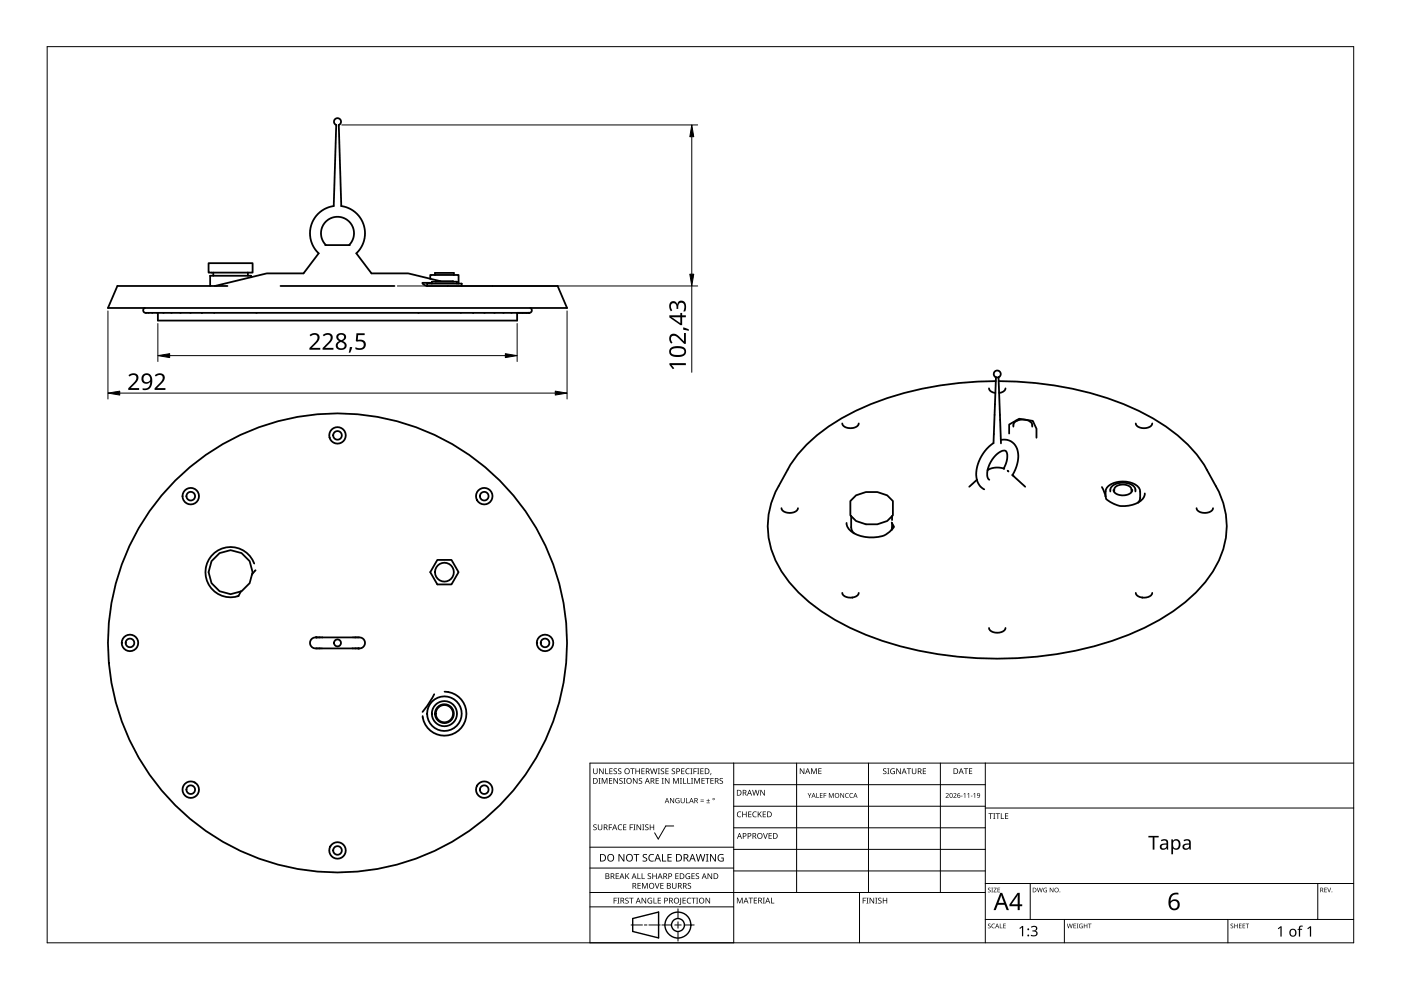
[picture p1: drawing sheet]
<svg xmlns="http://www.w3.org/2000/svg" width="297mm" height="210mm" viewBox="0 0 297 210" stroke-linecap="round" stroke-linejoin="round" font-family="sans-serif">
<g fill="none" stroke="#000" stroke-width=".38">
<path d="M44.2 55.8h9.4v2h-9.4zM45.2 57.8v.7M52.6 57.8v.7M53.2 58.8v-.3h-8.6v2.1M53.2 58.8l-7.6 1.8M53.2 58.8l3.4-.8h7.7l3.3-4.3a5.8 5.8 0 0 1-1.6-6 5.8 5.8 0 0 1 4.8-4l.5-17.2a.74 .74 0 0 1-.3-1.1 .74 .74 0 0 1 1.1 0 .74 .74 0 0 1-.3 1.1l.6 17.2a5.8 5.8 0 0 1 4.7 4 5.8 5.8 0 0 1-1.6 6l3.3 4.3h7.8l4.6 1.1M68.9 52h5.3M74 52a3.5 3.5 0 0 0 0-5 3.5 3.5 0 0 0-4.9 0 3.5 3.5 0 0 0 0 5M91.2 59.1l2.2 .5M91.6 60h-2M92.2 58.3v-.4h4v.4M92.2 58.3h4"/>
<path d="M92.2 58.3h-1v.8M92.4 59.7h3.7M96.2 58.3h1v1.8M30.7 65.3a.54 .54 0 0 0-.3 .7 .54 .54 0 0 0 .6 .3h2.5M42.8 66.3h.1M42.8 66.3h57.5M42.8 66.3h-9.3v1.7M59.5 60.6h24.1M89.6 60l.2 .3 .8 .3M90.6 60.6h27.6l2 4.7h-97.3l2-4.7h23.3M90.6 60.6v-.5h7.3v.5M91.6 60.1v-.4h5.3v.4"/>
<path d="M100.3 66.3h.1M100.3 66.3h9.3M109.6 66.3v1.7h-76.1M109.6 66.3h.2M109.8 66.3h1M110.8 66.3h.8M111.6 66.3h.5M112.1 66.3h.1M112.4 65.3a.53 .53 0 0 1 .4 .6 .53 .53 0 0 1-.6 .4M211.2 80h.5M211.2 80l-.6 14M211.7 80l.5 14"/>
<path d="M211.7 80a.74 .74 0 0 0 .5-.6 .74 .74 0 0 0-.4-.7 .77 .77 0 0 0-1 .2 .75 .75 0 0 0 .3 1.1h.1M182.1 89.8a2.02 2.02 0 0 1-3 .7l-.5-.7M209.4 99.7l-.1 1.3 .5 .7M209.7 82.3a1.39 1.39 0 0 0 1.3 1M210.6 93.9a8 8 0 0 0-3.5 7.8M211.7 80.8a69.9 69.9 0 0 1 29.7 6.3 33.1 33.1 0 0 1 13.9 11.4l.6 1.1a44.5 44.5 0 0 1 3.5 7.1 17.6 17.6 0 0 1-3.9 16.7 39.8 39.8 0 0 1-16.1 11.2 79.2 79.2 0 0 1-55.9 0 39.8 39.8 0 0 1-16.2-11.2 17.4 17.4 0 0 1-2.2-20.4 36.8 36.8 0 0 1 5.9-8.7 45.4 45.4 0 0 1 20.7-11 75.6 75.6 0 0 1 19.4-2.5M212.2 93.3a3.1 3.1 0 0 1 3.7 3.4 8.3 8.3 0 0 1-1.2 4M212.8 99.3a3.4 3.4 0 0 0 .4-3.7h-.6l-.6 .2a6.2 6.2 0 0 0-2.6 3.9M212.8 99.3l.1 .1M212.8 99.3a4.1 4.1 0 0 0-3.4 .4M213.2 82.3a1.4 1.4 0 0 1-1.4 1M213.6 99.8h.1"/>
<path d="M213.6 99.8l.2 .2M214 91.9v-1.9l2.1-1.2 2.9 .4 .8 1.7v1.9M218.9 90.5a1.62 1.62 0 0 0-2-1.5 1.64 1.64 0 0 0-2 1.5M244.3 89.8a2.02 2.02 0 0 1-3 .7l-.5-.7M53.9 119.5a5.3 5.3 0 0 0-6.8-3.2 5.3 5.3 0 0 0-3.3 6.7 5.3 5.3 0 0 0 6.8 3.4l.5-1M92.7 118.7h3l1.5 2.6-1.5 2.6h-3l-1.5-2.6zM165.7 107.7a2.03 2.03 0 0 0 3 .8l.5-.8M179.5 110.9a2.65 2.65 0 0 0 1.6 2.2M180.5 109.4v2.4v.5l.6 .8M180.5 109.4l1 1.1 2.1 .7h2.4l2.1-.7 1-1.1M180.5 109.4l-.2-.1v-3.1l1.2-1.2 2.1-.7h2.4l2.1 .7 1.2 1.2v3.1l-.2 .1M189 112.3a5 5 0 0 1-4.7 1.6 7.5 7.5 0 0 1-3.2-.8"/>
<path d="M189.1 110.8v.1M189.1 109.4v.9M189.1 110.9l.5 .8-.6 .6M189.1 110.9l-.1 1.4M207.1 101.7l-1.6 1.5M207.1 101.7a3 3 0 0 0 1.6 2M214.7 100.7h.1M214.7 100.7l2.7 2.5M233.6 103.3l.8 1.9M234.4 105.2l.1 .6a5.7 5.7 0 0 0 6.8 .8M234.4 105.2a2.4 2.4 0 0 1 2.3-3 4.9 4.9 0 0 1 4.8 1.2 3 3 0 0 1-.2 3.2M235.4 104.2a1.9 1.9 0 0 1 2.2-1.8 2.99 2.99 0 0 1 3.1 1.2v.6"/>
<path d="M236.2 104.2a1.32 1.32 0 0 1 1.5-1.4 1.86 1.86 0 0 1 2.2 1v.4M240.1 103.9a2.22 2.22 0 0 1-3.1 .9l-.8-.5-.1-.4M242.7 104.6a2.33 2.33 0 0 1-1.4 2M253.7 107.7a2.02 2.02 0 0 0 3 .8l.5-.8M53.4 121.8l-.5 1.8-1.8 1.8M53.4 121.8l.2-.5-.7-2.3-1.7-1.7-2.3-.7-2.3 .7-1.8 1.7-.6 2.3 .6 2.3 1.8 1.8 2.3 .6 2.2-.6M54.2 120.9l-.8 .9M66.9 135.1a1.17 1.17 0 0 0-1.2 1.2 1.17 1.17 0 0 0 1.2 1.2M67.1 135.1h.1M67.2 135.1h-.1M67.7 137.5h-.7M67.7 137.5h.1"/>
<path d="M67.7 135.1h-.5M67.7 135.1h.1M75.4 135.1h-7.7M75.4 135.1h.1M75.4 137.5h-7.7M75.4 137.5h.1M75.9 137.5h-.5M76.1 137.5h-.2M76.1 137.5h.1M76.1 135.1h-.7M76.2 135.1a1.17 1.17 0 0 1 1.2 1.2 1.17 1.17 0 0 1-1.2 1.2M178.6 125.7a1.66 1.66 0 0 0 2.1 1"/>
<path d="M180.7 126.7h.1M182.1 125.7a1.4 1.4 0 0 1-1.4 1M209.7 133.1a2.02 2.02 0 0 0 3 .8l.5-.8M240.8 125.7a1.4 1.4 0 0 0 1.4 1M242.2 126.7h.1M244.3 125.7a1.66 1.66 0 0 1-2.1 1M92.1 147.2l-1.5 2.4-1 1.3M94.3 146.6a4.7 4.7 0 0 1 4.6 4.6 4.7 4.7 0 0 1-4.3 4.8 4.7 4.7 0 0 1-5-4.2"/>
<circle cx="71.6" cy="92.3" r=".92"/>
<circle cx="71.6" cy="92.3" r="1.75"/>
<circle cx="40.4" cy="105.2" r="1.75"/>
<circle cx="40.4" cy="105.2" r=".92"/>
<circle cx="102.7" cy="105.2" r="1.75"/>
<circle cx="102.7" cy="105.2" r=".92"/>
<circle cx="27.6" cy="136.3" r="1.75"/>
<circle cx="27.6" cy="136.3" r=".92"/>
<circle cx="71.6" cy="136.3" r=".74"/>
<circle cx="71.6" cy="136.3" r="48.7"/>
<circle cx="94.2" cy="121.3" r="2"/>
<circle cx="115.6" cy="136.3" r="1.75"/>
<circle cx="115.6" cy="136.3" r=".92"/>
<circle cx="94.2" cy="151.3" r="1.83"/>
<circle cx="94.2" cy="151.3" r="3.7"/>
<circle cx="94.2" cy="151.3" r="2"/>
<circle cx="94.2" cy="151.3" r="2.67"/>
<circle cx="40.4" cy="167.4" r="1.75"/>
<circle cx="40.4" cy="167.4" r=".92"/>
<circle cx="102.7" cy="167.4" r=".92"/>
<circle cx="102.7" cy="167.4" r="1.75"/>
<circle cx="71.6" cy="180.3" r=".92"/>
<circle cx="71.6" cy="180.3" r="1.75"/>
</g>
<path d="M10 9.9h277v190h-277z" fill="none" stroke="#000" stroke-width=".21"/>
<g fill="none" stroke="#000" stroke-width=".21">
<path d="M125.1 179.6h30.5M142.8 175.1h-1.6l-1.6 2.8-.8-1.3M155.6 166.4h53.3M155.6 161.8v38.1h-30.5v-38.1h161.9M168.9 161.8v27.4M184.1 161.8v27.4M199.4 161.8v27.4M208.9 170.9h-53.3M208.9 175.5h-53.3M208.9 161.8v38.1M287 171.3h-78.1M125.1 192.3h30.5"/>
<path d="M125.1 189.2h83.8M133.8 196.1h2.4M136.6 196.1h.6M140 196.1h-2.4M140.3 196.1h2.1M143.1 196.1h1.3M143.7 195.4v1.4M143.7 197.5v2M143.7 192.7v2M147.2 196.1h-2.1M155.6 180.1h53.3M155.6 184h-30.5"/>
<path d="M182.2 189.2v10.7M208.9 184.7h-53.3M218.4 187.3v7.6M225.7 194.9v5M260.3 194.9v5M279.4 187.3v7.6M287 194.9h-78.1M287 187.3h-78.1"/>
</g>
<g fill="#000">
<path d="M125.8 174.9l.5-.1h.2l-.1 .2a.25 .25 0 0 0-.3-.1 .25 .25 0 0 0 0 .4 .42 .42 0 0 1 .4 .5 .42 .42 0 0 1-.7 .2v-.1a.27 .27 0 0 0 .5 0 .27 .27 0 0 0-.1-.4l-.4-.2zM125.8 162.9h.1v.8a.32 .32 0 0 0 .3 .3 .32 .32 0 0 0 .3-.3v-.8h.2v.8a.47 .47 0 0 1-.5 .4 .47 .47 0 0 1-.4-.4zM126.9 165h.4l-.1 .1v1l.1 .1h-.4l.1-.1v-1zM126.8 174.8h.1v.8a.32 .32 0 0 0 .3 .3 .32 .32 0 0 0 .3-.3v-.8h.2v.8a.47 .47 0 0 1-.5 .4 .47 .47 0 0 1-.4-.4zM127 162.9h.2l.6 1v-1h.2v1.2h-.2l-.7-1 .1 1h-.2zM127.6 165h.2l.4 1 .4-1h.2v1.2h-.2v-1.1l-.4 1.1h-.1l-.4-1.1v1.1h-.1zM128.3 162.9h.2v1.1h.5v.1h-.7zM129.1 174.8h.7v.1h-.6v.5h.5v.1h-.5v.5h-.1zM129.1 165h.7v.1h-.5v.4h.5v.1h-.5v.4h.5v.2h-.7zM129.2 162.9h.7v.1h-.5v.4h.4v.2h-.4v.4h.5v.1h-.7zM130.1 163l.5-.1 .2 .1v.1a.25 .25 0 0 0-.4-.1 .25 .25 0 0 0 0 .4 .42 .42 0 0 1 .4 .5 .42 .42 0 0 1-.7 .2v-.1a.27 .27 0 0 0 .5 0 .27 .27 0 0 0-.1-.4l-.4-.2zM130.1 165h.1l.7 1v-1h.1v1.2h-.2l-.6-1v1h-.1z"/>
<path d="M131.1 175l.5-.2 .3 .1-.1 .1a.49 .49 0 0 0-.7 .4 .49 .49 0 0 0 .8 .4 .57 .57 0 0 1-.8 0 .57 .57 0 0 1 0-.8zM131.1 163l.4-.1 .2 .1v.1a.25 .25 0 0 0-.4-.1 .25 .25 0 0 0 0 .4 .42 .42 0 0 1 .4 .5 .42 .42 0 0 1-.6 .2v-.1a.27 .27 0 0 0 .4 0 .27 .27 0 0 0-.1-.4l-.3-.2zM131.4 165.1l.4-.2 .2 .1v.1a.25 .25 0 0 0-.4-.1 .25 .25 0 0 0 0 .4l.4 .2v.4l-.4 .2-.3-.1 .1-.1a.27 .27 0 0 0 .4 .1 .27 .27 0 0 0-.1-.4l-.4-.3zM132.2 165h.4l-.1 .1v1l.1 .1h-.4l.1-.1v-1zM132.1 174.8h.7v.1h-.5v.4h.5v.1h-.5v.5h.5v.1h-.7zM133.5 174.8h.7v.1h-.5v.5h.5v.1h-.5v.5h-.2zM133.6 162.9h.9v.1h-.3v1.1h-.2v-1.1h-.4zM134.3 174.8h.4l-.1 .1v1l.1 .1h-.4l.1-.1v-1zM134.2 165h.2l.6 1v-1h.2v1.2h-.2l-.7-1v1h-.1zM134.7 162.9h.2v.5h.6v-.5h.2v1.2h-.2v-.5h-.6v.5h-.2zM135 174.8h.1l.7 1v-1h.1v1.2h-.2l-.6-1v1h-.1zM135.5 165.1l.4-.2 .2 .1v.1a.25 .25 0 0 0-.4-.1 .25 .25 0 0 0 0 .4l.4 .2v.4l-.4 .2-.3-.1 .1-.1a.27 .27 0 0 0 .4 .1 .27 .27 0 0 0-.1-.4l-.3-.3z"/>
<path d="M136.2 174.8h.4l-.1 .1v1l.1 .1h-.4l.1-.1v-1zM136 162.9h.7v.1h-.6v.4h.5v.2h-.5v.4h.6v.1h-.7zM136.8 174.9l.4-.1h.3l-.1 .2a.25 .25 0 0 0-.3-.1 .25 .25 0 0 0 0 .4 .42 .42 0 0 1 .4 .5 .42 .42 0 0 1-.7 .2v-.1a.27 .27 0 0 0 .5 0 .27 .27 0 0 0-.1-.4l-.4-.2zM137.8 174.8h.1v.5h.6v-.5h.2v1.2h-.2v-.6h-.6v.6h-.1zM137.8 162.9h.2l.3 1 .2-1h.2l.3 1 .2-1h.2l-.3 1.2h-.2l-.3-1-.3 1h-.1zM139 165h.7v.1h-.5v.4h.5v.1h-.5v.4h.5v.2h-.7zM139.5 162.9h.4l-.1 .1v1l.1 .1h-.4l.1-.1v-1zM140.3 165h.4l-.1 .1v1l.1 .1h-.4l.1-.1v-1zM140.1 163l.5-.1 .2 .1v.1a.25 .25 0 0 0-.4-.1 .25 .25 0 0 0 0 .4 .42 .42 0 0 1 .4 .5 .42 .42 0 0 1-.7 .2l.1-.1a.27 .27 0 0 0 .4 0 .27 .27 0 0 0-.1-.4l-.4-.2zM141.1 162.9h.7v.1h-.6v.4h.5v.2h-.5v.4h.6v.1h-.7zM141 165h.1l.7 1v-1h.1v1.2h-.1l-.7-1v1h-.1zM142.1 169.2h.1l.6 .9v-.9h.1v1.1h-.1l-.6-.9v.9h-.1z"/>
<path d="M142.5 163l.4-.1 .2 .1v.1a.25 .25 0 0 0-.4-.1 .25 .25 0 0 0 0 .4 .42 .42 0 0 1 .4 .5 .42 .42 0 0 1-.6 .2v-.1a.27 .27 0 0 0 .4 0 .27 .27 0 0 0-.1-.4l-.4-.2zM142.7 165h.2l.4 1 .4-1h.2v1.2h-.1v-1.1l-.4 1.1h-.2l-.4-1.1v1.1h-.1zM143.3 169.3l.5-.1 .3 .1-.1 .1a.45 .45 0 0 0-.7 .3 .45 .45 0 0 0 .6 .5v-.4h-.2v-.1h.4v.6a.6 .6 0 0 1-.8-.2 .6 .6 0 0 1 0-.8zM144.2 165h.4l-.2 .1v1l.2 .1h-.4l.1-.1v-1zM144.8 165h.2v1h.5v.2h-.7zM144.4 162.9h.7v.1h-.5v.4h.5v.2h-.5v.4h.5v.1h-.7zM144.3 169.2h.2v.7a.28 .28 0 0 0 .2 .3 .28 .28 0 0 0 .3-.3v-.7h.2v.7a.42 .42 0 0 1-.5 .4 .42 .42 0 0 1-.4-.4zM145.5 169.2h.1v1h.5v.1h-.6zM145.7 165h.2v1h.5v.2h-.7zM145.5 163.1l.3-.2 .4 .1v.1l-.3-.1a.49 .49 0 0 0-.4 .7 .49 .49 0 0 0 .7 .3 .57 .57 0 0 1-.8-.1 .57 .57 0 0 1 0-.8zM146.4 162.9h.4l-.1 .1v1l.1 .1h-.4l.1-.1v-1zM146.5 165h.5l-.2 .1v1l.2 .1h-.5l.2-.1v-1z"/>
<path d="M147 162.9h.7v.1h-.5v.5h.5v.1h-.5v.5h-.2zM147.2 165h.2l.4 1 .4-1h.2v1.2h-.2l.1-1.1-.5 1.1h-.1l-.4-1.1v1.1h-.1zM147.8 162.9h.5l-.2 .1v1l.2 .1h-.5l.2-.1v-1zM148.5 169.9h.7v.1h-.7zM148.5 169.5h.7v.2h-.7zM148.5 162.9h.7v.1h-.6v.4h.5v.2h-.5v.4h.6v.1h-.7zM148.7 165h.7v.1h-.5v.4h.5v.1h-.5v.4h.5v.2h-.7zM149.8 170.2h.7v.1h-.7zM149.5 165h.9v.1h-.3v1.1h-.2v-1.1h-.4zM150.1 169.4l.1 .3h.3l-.3 .1v.3l-.1-.3h-.3l.3-.1zM150.7 163.9h.1l-.2 .4zM150.6 165h.7v.1h-.5v.4h.5v.1h-.5v.4h.5v.2h-.7z"/>
<path d="M152.6 165.1l.4-.2 .3 .1-.1 .1a.25 .25 0 0 0-.4-.1 .25 .25 0 0 0 0 .4l.4 .2 .1 .4-.4 .2-.4-.1 .1-.1a.27 .27 0 0 0 .5 .1 .27 .27 0 0 0-.1-.4l-.4-.3zM156.4 172.2l.4-.2 .4 .1-.1 .1a.49 .49 0 0 0-.7 .5 .49 .49 0 0 0 .7 .4 .57 .57 0 0 1-.8 0 .57 .57 0 0 1 0-.8zM157.4 172.1h.1v.5h.7v-.5h.1v1.2h-.1v-.6h-.7v.6h-.1zM158.6 172.1h.7v.1h-.5v.4h.5v.1h-.5v.4h.5v.2h-.7zM159.7 172.2l.3-.2 .4 .1v.1h-.3a.49 .49 0 0 0-.4 .6 .49 .49 0 0 0 .7 .3 .57 .57 0 0 1-.8 0 .57 .57 0 0 1 0-.8zM159.5 167.5h.1l.3 1 .3-1h.1l.3 1 .3-1h.1l-.3 1.2h-.2l-.3-1.1-.2 1.1h-.2zM160.7 172.1h.1v.6l.5-.6h.2l-.5 .5 .5 .7h-.1l-.5-.6-.1 .6h-.1zM161.8 176.6h.1l.4 1.1 .3-1.1h.2l-.4 1.2h-.2zM161.2 167.5h.2l.6 1v-1h.2v1.2h-.2l-.7-1v1h-.1zM161.7 172.1h.7v.1h-.5v.4h.5v.1h-.5v.4h.5v.2h-.7zM163 176.6h.6v.2h-.5v.3h.5v.2h-.5v.4h.5v.1h-.6zM169.6 162.9h.2l.6 1v-1h.1v1.2h-.1l-.7-1v1h-.1z"/>
<path d="M171.2 168.1h.2l.2 .5 .3-.5h.1l-.3 .7v.4h-.1v-.4zM172 162.9h.2l.4 1 .3-1h.3v1.2h-.2v-1l-.4 1h-.1l-.4-1.1v1.1h-.1zM173.1 168.1h.1v1h.5v.1h-.6zM173.5 162.9h.7v.1h-.5v.4h.4v.1h-.4v.5h.5v.1h-.7zM173.8 168.1h.6v.2h-.4v.3h.4v.1h-.4v.4h.4v.1h-.6zM174.6 168.1h.6v.2h-.4v.3h.4v.1h-.4v.5h-.2zM175.7 168.1h.2l.3 .9 .4-.9h.2v1.1h-.2v-.9l-.4 .9-.3-.9v.9h-.2zM178.2 168.1h.1l.5 .9v-.9h.2v1.1h-.2l-.5-.9v.9h-.1zM179.3 168.3l.7-.1h-.3a.42 .42 0 0 0-.4 .6 .42 .42 0 0 0 .6 .2 .48 .48 0 0 1-.7 0 .48 .48 0 0 1 .1-.7zM180.2 168.3l.4-.2 .3 .1-.1 .1a.41 .41 0 0 0-.6 .4 .41 .41 0 0 0 .6 .3 .48 .48 0 0 1-.7 0 .48 .48 0 0 1 .1-.7zM187.3 163l.4-.1 .2 .1v.1a.25 .25 0 0 0-.4-.1 .25 .25 0 0 0 0 .4 .42 .42 0 0 1 .4 .5 .42 .42 0 0 1-.6 .2v-.1a.27 .27 0 0 0 .4 0 .27 .27 0 0 0-.1-.4l-.3-.2zM188.1 162.9h.5l-.2 .1v1l.2 .1h-.5l.2-.1v-1z"/>
<path d="M188.9 163.1l.5-.2 .3 .1v.1a.5 .5 0 0 0-.8 .4 .5 .5 0 0 0 .7 .5v-.4h-.3v-.1h.4v.6a.66 .66 0 0 1-.8-.1 .66 .66 0 0 1 0-.9zM190 162.9h.2l.7 1-.1-1h.2v1.2h-.2l-.6-1v1h-.2zM192.3 162.9h.9v.1h-.4v1.1h-.2v-1.1h-.3zM193.3 162.9h.2v.8a.32 .32 0 0 0 .3 .3 .32 .32 0 0 0 .3-.3v-.8h.2v.8a.47 .47 0 0 1-.5 .4 .47 .47 0 0 1-.5-.4zM195.7 162.9h.6v.1h-.5v.4h.5v.2h-.5v.4h.5v.1h-.6zM200.5 168.3a.37 .37 0 0 1 .6 0 .37 .37 0 0 1-.2 .5l-.3 .3h.6v.1h-.7l.3-.4a.27 .27 0 0 0 .2-.4 .27 .27 0 0 0-.4-.1zM202.1 168.3a.37 .37 0 0 1 .6 0 .37 .37 0 0 1-.2 .5l-.2 .3h.5v.1h-.7l.3-.4a.27 .27 0 0 0 .3-.4 .27 .27 0 0 0-.5-.1zM203.7 168.7h.4v.1h-.4zM204.3 168.4l.4-.3v1.1h-.2v-.9zM204.4 162.9h.9v.1h-.4v1.1h-.2v-1.1h-.3zM205.1 168.4l.4-.3v1.1h-.1v-.9zM205.8 168.7h.4v.1h-.4z"/>
<path d="M205.4 162.9h.7v.1h-.5v.4h.5v.1h-.5v.5h.5v.1h-.7zM206.4 168.4l.4-.3v1.1h-.2v-.9zM209.6 172.4h.9v.2h-.4v1h-.1v-1h-.4zM210.6 172.4h.4l-.1 .1v1l.1 .1h-.4l.1-.1v-1zM211.1 172.4h.9v.2h-.4v1h-.1v-1h-.4zM212.2 172.4h.2v1.1h.5v.1h-.7zM213.1 172.4h.7v.2h-.6v.3h.5v.2h-.5v.4h.6v.1h-.7zM130.1 190.3h.7v.2h-.5v.4h.4v.1h-.4v.6h-.2zM130.5 185.2h.7v.1h-.5v.4h.5v.1h-.5v.4h.5v.2h-.7zM130.9 190.3h.4l-.1 .2v.9l.1 .2h-.4l.1-.2v-.9zM131.1 181.1h.3l.8 1.3v-1.3h.2v1.6h-.3l-.8-1.4v1.4h-.2zM132.6 190.5l.4-.2 .3 .1-.1 .1a.25 .25 0 0 0-.4-.1 .25 .25 0 0 0 0 .4 .4 .4 0 0 1 .5 .3 .4 .4 0 0 1-.3 .5 .4 .4 0 0 1-.5-.2h.1a.27 .27 0 0 0 .5 .1 .27 .27 0 0 0-.1-.5l-.4-.2z"/>
<path d="M132.6 185.2h.1v.6l.6-.6h.1l-.4 .5 .5 .7h-.2l-.5-.6-.1 .6h-.1zM133.4 190.3h.9v.2h-.4v1.1h-.1v-1.1h-.4zM134.3 181.1h1.2v.2h-.5v1.4h-.2v-1.4h-.5zM135.2 185.2h.1v1h.5v.2h-.6zM135.2 187.2h.6v.1h-.5v.4h.5v.2h-.5v.4h.5v.1h-.6zM136 185.2h.2v1h.5v.2h-.7zM136.1 187.2h.2l.4 1 .4-1h.2v1.2h-.1v-1l-.4 1h-.2l-.4-1 .1 1h-.2zM136 190.3h.2l.7 1.1-.1-1.1h.2v1.3h-.2l-.6-1v1h-.2zM136.3 181.2l.4-.1h.5l-.2 .2a.33 .33 0 0 0-.5 .1 .33 .33 0 0 0 .4 .4 .49 .49 0 0 1 .3 .7 .49 .49 0 0 1-.8 .2l-.2-.1v-.2l.3 .1a.35 .35 0 0 0 .5-.2 .35 .35 0 0 0-.4-.4l-.3-.3zM137.4 190.5l.6-.2 .3 .1-.1 .1a.5 .5 0 0 0-.8 .4 .5 .5 0 0 0 .7 .5v-.3h-.3v-.2h.5v.6a.66 .66 0 0 1-.9-.1 .66 .66 0 0 1 0-.9zM137.4 185.3l.4-.2 .2 .1v.1a.25 .25 0 0 0-.4-.1 .25 .25 0 0 0 0 .4 .42 .42 0 0 1 .4 .6 .42 .42 0 0 1-.6 .2v-.2a.27 .27 0 0 0 .4 .1 .27 .27 0 0 0-.1-.4l-.3-.3zM137.7 181.3l.4-.2h.6l-.1 .2-.4-.1a.64 .64 0 0 0-.5 .9 .64 .64 0 0 0 .9 .3v.2a.83 .83 0 0 1-1-.3 .83 .83 0 0 1 .1-1z"/>
<path d="M138.6 190.3h.1v1.1h.5v.2h-.6zM138.8 187.2h.2l.3 1.1 .4-1.1h.1l-.4 1.2h-.1zM138.3 185.2h.2v.5h.6v-.5h.1v1.2h-.1v-.6h-.6v.6h-.2zM139.5 190.3h.6v.2h-.5v.4h.5v.1h-.5v.4h.5v.2h-.6zM140.4 181.1h.2v1.4h.7v.2h-.9zM140 187.2h.7v.1h-.5v.4h.5v.2h-.5v.4h.5v.1h-.7zM141.5 181.1h.9v.2h-.7v.4h.7v.2h-.7v.6h.7v.2h-.9zM142.5 187.2h.1v.8a.32 .32 0 0 0 .4 .3 .32 .32 0 0 0 .3-.3v-.8h.1v.8a.47 .47 0 0 1-.4 .4 .47 .47 0 0 1-.5-.4zM143.2 185.2h.7v.1h-.6v.4h.5v.1h-.5v.4h.6v.2h-.7zM144.2 190.3h.2v1.3l-.1 .2-.3 .1v-.2l.2-.1zM144.7 190.3h.7v.2h-.5v.4h.5v.1h-.5v.4h.5v.2h-.7zM145.5 185.3l.4-.2 .4 .1-.1 .1a.5 .5 0 0 0-.7 .4 .5 .5 0 0 0 .7 .5v-.3h-.3v-.2h.4v.6a.66 .66 0 0 1-.9-.1 .66 .66 0 0 1 .1-.9z"/>
<path d="M145.8 190.5l.3-.2 .4 .1v.1h-.3a.49 .49 0 0 0-.4 .6 .49 .49 0 0 0 .7 .3 .57 .57 0 0 1-.8 0 .57 .57 0 0 1 0-.8zM145.9 187.3l.4-.1 .2 .1v.1a.25 .25 0 0 0-.4-.1 .25 .25 0 0 0 0 .4l.4 .2v.3l-.4 .2h-.3l.1-.1a.27 .27 0 0 0 .4 0 .27 .27 0 0 0-.1-.4l-.4-.2zM146.6 190.3h.9v.2h-.4v1.1h-.1v-1.1h-.4zM146.6 185.2h.7v.1h-.5v.4h.5v.1h-.5v.4h.5v.2h-.7zM147.6 190.3h.4l-.1 .2v.9l.1 .2h-.4l.1-.2v-.9zM147.6 185.3l.4-.2 .2 .1v.1a.25 .25 0 0 0-.4-.1 .25 .25 0 0 0 0 .4 .42 .42 0 0 1 .4 .6 .42 .42 0 0 1-.7 .2l.1-.2a.27 .27 0 0 0 .4 .1 .27 .27 0 0 0-.1-.4l-.4-.3zM147.5 181.1h.2l.4 1.3 .3-1.3h.2l.4 1.3 .3-1.3h.2l-.4 1.6h-.2l-.4-1.4-.3 1.4h-.2zM149.7 181.1h.5l-.2 .1v1.3l.2 .2h-.5l.1-.2v-1.3zM149.6 190.3h.2l.6 1.1v-1.1h.2v1.3h-.2l-.7-1v1h-.1zM150 185.2h.2l.6 1v-1h.2v1.2h-.2l-.6-1v1h-.2zM150.5 181.1h.3l.8 1.3v-1.3h.2v1.6h-.2l-.9-1.4v1.4h-.2zM152.4 181.3l.7-.2h.3l-.1 .2a.65 .65 0 0 0-1 .5 .65 .65 0 0 0 .9 .7v-.5h-.3v-.2h.5v.8a.86 .86 0 0 1-1.1-.2 .86 .86 0 0 1 .1-1.1z"/>
<path d="M156.2 190.3h.3l.3 1 .4-1h.3v1.2h-.2v-1l-.4 1h-.1l-.4-1v1h-.2zM158.7 190.3h.9v.2h-.3v1h-.2v-1h-.4zM159.8 190.3h.7v.2h-.5v.3h.5v.2h-.5v.4h.5v.1h-.7zM161.7 190.3h.5l-.2 .2v.9l.2 .1h-.5l.2-.1v-.9zM163.5 190.3h.1v1.1h.6v.1h-.7zM182.9 190.3h.7v.2h-.5v.4h.5v.1h-.5v.6h-.2zM183.7 190.3h.4l-.1 .2v.9l.1 .2h-.4l.1-.2v-.9zM184.4 190.3h.1l.7 1v-1h.1v1.3h-.1l-.7-1v1h-.1zM185.6 190.3h.4l-.1 .2v.9l.1 .2h-.4l.1-.2v-.9zM186.2 190.5l.5-.2 .2 .1v.1a.25 .25 0 0 0-.4-.1 .25 .25 0 0 0 0 .4l.4 .2v.4l-.4 .2-.3-.1v-.1a.27 .27 0 0 0 .5 .1 .27 .27 0 0 0-.1-.5l-.4-.2zM187.2 190.3h.1v.6h.6v-.6h.2v1.3h-.2v-.6h-.6v.6h-.1zM209.5 188.3l.3-.1 .2 .2a.24 .24 0 0 0-.3-.1 .24 .24 0 0 0-.1 .3 .24 .24 0 0 0 .3 .1l.2 .2-.1 .2-.4 .1-.2-.2a.23 .23 0 0 0 .4 .2 .23 .23 0 0 0 0-.4l-.3-.2z"/>
<path d="M209.5 195.9l.3-.1 .2 .2a.24 .24 0 0 0-.3-.1 .24 .24 0 0 0-.1 .3 .24 .24 0 0 0 .3 .1 .31 .31 0 0 1 0 .5 .31 .31 0 0 1-.5-.1 .23 .23 0 0 0 .4 .1 .23 .23 0 0 0 0-.4l-.3-.2zM210.2 188.2h.3l-.1 .1 .1 .9h-.3l.1-.1zM210.3 196l.4-.2 .2 .1v.1a.39 .39 0 0 0-.6 .3 .39 .39 0 0 0 .6 .4 .46 .46 0 0 1-.7-.1 .46 .46 0 0 1 .1-.6zM210.7 188.2h.6l-.5 .9h.5v.1h-.7l.5-.9h-.4zM212 195.8h.1v.9l.4 .1h-.5zM211.5 188.2h.5l-.4 .1v.3h.4l-.4 .1v.4l.4 .1h-.5zM212.7 195.8h.5l-.4 .1v.3h.4l-.4 .2v.3l.4 .1h-.5zM216.1 196.8l.6-.5h.2v2.2h-.2v-1.9l-.4 .4zM218.6 196.5a.78 .78 0 0 1 .7-.2 .78 .78 0 0 1 .6 .5l-.1 .4-.3 .2a.62 .62 0 0 1 .5 .7 .62 .62 0 0 1-.8 .4l-.6-.1v-.2l.4 .1a.45 .45 0 0 0 .7-.3 .45 .45 0 0 0-.6-.5h-.2v-.2a.46 .46 0 0 0 .6-.1 .46 .46 0 0 0 0-.6l-.8 .1zM219.8 188.2h.2l.2 .8 .2-.8h.1l.3 .8 .2-.8h.1l-.3 1h-.1l-.2-.8-.3 .8h-.1zM221.3 188.3h.7h-.1a.4 .4 0 0 0-.6 .4 .4 .4 0 0 0 .6 .4v-.3l-.2-.1h.3v.5a.53 .53 0 0 1-.7-.2 .53 .53 0 0 1 0-.7zM222.6 188.2h.1l.5 .8v-.8h.1v1h-.1l-.5-.8v.8h-.1z"/>
<path d="M226.2 195.8h.1l.2 .9 .3-.9h.1l.2 .9 .2-.9h.1l-.2 1h-.1l-.3-.8-.2 .8h-.1zM227.6 195.8h.5l-.4 .1v.3h.4l-.4 .2v.3l.4 .1h-.5zM228.3 195.8h.3l-.1 .1 .1 .9h-.3l.1-.1zM228.9 196l.7-.1-.2 .1a.4 .4 0 0 0-.5 .3 .4 .4 0 0 0 .5 .4v-.3l-.2-.1h.4v.5a.53 .53 0 0 1-.7-.1 .53 .53 0 0 1 0-.7zM229.8 195.8h.1v.4h.5v-.4h.1v1h-.1v-.4h-.5v.4h-.1zM230.7 195.8h.7l-.3 .1v.9h-.1v-.9zM243.5 177.2h2.2v.4h-.9v2.5h-.4v-2.5h-.9zM260.9 195.9l.4-.1 .1 .2a.24 .24 0 0 0-.3-.1 .24 .24 0 0 0-.1 .3 .24 .24 0 0 0 .4 .1 .31 .31 0 0 1 0 .5 .31 .31 0 0 1-.5-.1 .23 .23 0 0 0 .3 .1 .23 .23 0 0 0 .1-.4l-.4-.2zM261.7 195.8h.1v.4h.5v-.4h.1v1h-.1v-.4h-.5v.4h-.1zM262.7 195.8h.5l-.4 .1v.3h.4l-.4 .2v.3l.4 .1h-.5zM263.5 195.8h.5l-.4 .1v.3h.4l-.4 .2v.3l.4 .1h-.5zM264.1 195.8h.7l-.3 .1v.9h-.1v-.9z"/>
<path d="M270.9 196.9l.6-.5h.2v2.2h-.2v-1.9l-.4 .3zM275.5 196.4l.7-.1v.2h-.4l-.1 .2-.1 .2h.5v.2h-.5v1.5h-.2v-1.5h-.3l.3-.2zM277.2 196.9l.6-.5h.2v2.2h-.3v-1.9l-.4 .3zM280.8 188.2h.5l-.4 .1v.3h.4l-.4 .1v.4l.4 .1h-.5zM281.4 188.2h.1l.3 .8 .3-.8h.1l-.3 1h-.1z"/>
<path d="M125.8 165h.3a.54 .54 0 0 1 .6 .6 .56 .56 0 0 1-.6 .6h-.3zM125.9 165.1v.9h.2a.43 .43 0 0 0 .5-.4 .41 .41 0 0 0-.5-.5z"/>
<path d="M128 174.8h.3a.35 .35 0 0 1 .5 .2 .35 .35 0 0 1-.3 .5l.4 .5h-.2l-.3-.5h-.2v.5h-.2zM128.2 174.9v.5h.1a.23 .23 0 0 0 .3-.2 .23 .23 0 0 0-.3-.3z"/>
<path d="M130.3 174.8h.1l.5 1.2h-.2l-.1-.4h-.5l-.2 .4h-.1zM130.3 175l-.2 .5h.4z"/>
<path d="M132.3 163.5a.61 .61 0 0 1 1.2 0 .61 .61 0 0 1-1.2 0zM132.7 163.1l-.1 .4a.45 .45 0 0 0 .5 .4 .45 .45 0 0 0 .3-.5 .45 .45 0 0 0-.5-.4z"/>
<path d="M132.7 165.6a.61 .61 0 0 1 1.2 0 .61 .61 0 0 1-1.2 0zM133.1 165.2a.47 .47 0 0 0-.1 .7 .47 .47 0 0 0 .7-.1 .45 .45 0 0 0 0-.6 .45 .45 0 0 0-.6 0z"/>
<path d="M136.9 162.9h.4a.35 .35 0 0 1 .4 .3 .35 .35 0 0 1-.2 .4l.3 .5h-.2l-.3-.5h-.2v.5h-.2zM137.1 163v.5h.2a.23 .23 0 0 0 .3-.2 .23 .23 0 0 0-.3-.3z"/>
<path d="M137.2 165h.1l.5 1.2h-.2l-.1-.4h-.5l-.1 .4h-.2zM137.2 165.1l-.2 .6h.4z"/>
<path d="M138 165h.3a.35 .35 0 0 1 .4 .2 .35 .35 0 0 1-.2 .4l.3 .6h-.2l-.3-.5h-.2v.5h-.1zM138.1 165.1v.4h.2a.23 .23 0 0 0 .3-.2 .23 .23 0 0 0-.3-.2z"/>
<path d="M141.4 169.2h.1l.4 1.1h-.1l-.2-.3h-.4l-.1 .3h-.2zM141.4 169.3l-.2 .5h.4z"/>
<path d="M143.4 162.9h.3a.41 .41 0 0 1 .5 .5 .41 .41 0 0 1-.6 .3v.4h-.2zM143.6 163v.5a.29 .29 0 0 0 .4-.2 .29 .29 0 0 0-.4-.3z"/>
<path d="M146.5 169.2h.2l.4 1.1h-.2l-.1-.3h-.4l-.2 .3h-.1zM146.6 169.3l-.2 .5h.4z"/>
<path d="M147.2 169.2h.3a.31 .31 0 0 1 .4 .2 .31 .31 0 0 1-.2 .4l.3 .5h-.1l-.3-.5h-.2v.5h-.2zM147.4 169.3v.4h.1a.21 .21 0 0 0 .3-.2 .21 .21 0 0 0-.3-.2z"/>
<path d="M149.4 162.9h.4a.61 .61 0 0 1 .6 .6 .61 .61 0 0 1-.6 .6h-.4zM149.6 163v1h.2a.48 .48 0 0 0 .4-.5 .48 .48 0 0 0-.4-.5z"/>
<path d="M151.1 169.4a.24 .24 0 0 1 .4 0 .24 .24 0 0 1-.4 0zM151.2 169.4a.15 .15 0 0 0 .3 0 .15 .15 0 0 0-.3 0z"/>
<path d="M151.6 165h.3a.35 .35 0 0 1 .4 .2 .35 .35 0 0 1-.2 .4l.3 .6h-.1l-.3-.5h-.3v.5h-.1zM151.7 165.1v.4h.2a.23 .23 0 0 0 .3-.2 .23 .23 0 0 0-.3-.2z"/>
<path d="M156.7 176.6h.2l.4 1.2h-.1l-.2-.3h-.5l-.1 .3h-.2zM156.8 176.8l-.2 .5h.4z"/>
<path d="M156.2 167.5h.4a.61 .61 0 0 1 .6 .6 .61 .61 0 0 1-.6 .6h-.4zM156.4 167.6v1h.2a.49 .49 0 0 0 .4-.4 .49 .49 0 0 0-.3-.6z"/>
<path d="M157.5 167.5h.3a.35 .35 0 0 1 .4 .2 .35 .35 0 0 1-.2 .4l.3 .6h-.1l-.3-.5h-.3v.5h-.1zM157.6 167.6v.5h.2a.23 .23 0 0 0 .3-.3 .23 .23 0 0 0-.3-.2z"/>
<path d="M157.5 176.6h.3a.41 .41 0 0 1 .5 .5 .41 .41 0 0 1-.7 .3v.4h-.1zM157.6 176.8v.4a.29 .29 0 0 0 .5-.2 .29 .29 0 0 0-.5-.2z"/>
<path d="M158.5 176.6h.3a.41 .41 0 0 1 .5 .5 .41 .41 0 0 1-.6 .3v.4h-.2zM158.7 176.8v.4a.29 .29 0 0 0 .4-.2 .29 .29 0 0 0-.4-.2z"/>
<path d="M158.8 167.5h.2l.5 1.2h-.2l-.1-.4h-.5l-.2 .4h-.1zM158.9 167.6l-.2 .6h.4z"/>
<path d="M159.6 176.6h.3a.35 .35 0 0 1 .4 .3 .35 .35 0 0 1-.2 .4l.3 .5h-.2l-.3-.5h-.2v.5h-.1zM159.7 176.8v.4h.2a.23 .23 0 0 0 .3-.2 .23 .23 0 0 0-.3-.2z"/>
<path d="M160.4 177.2a.65 .65 0 0 1 1.3 0 .65 .65 0 0 1-1.3 0zM160.8 176.8l-.1 .4a.45 .45 0 0 0 .5 .4 .45 .45 0 0 0 .4-.5 .45 .45 0 0 0-.5-.4z"/>
<path d="M162.7 172.1h.3a.61 .61 0 0 1 .6 .6 .61 .61 0 0 1-.6 .6h-.3zM162.8 172.2v.9h.2a.48 .48 0 0 0 .5-.4 .48 .48 0 0 0-.5-.5z"/>
<path d="M163.9 176.6h.4a.61 .61 0 0 1 .6 .7 .61 .61 0 0 1-.7 .5h-.3zM164.1 176.8v.9h.1a.48 .48 0 0 0 .5-.4 .48 .48 0 0 0-.4-.5z"/>
<path d="M171.2 162.9h.1l.5 1.2h-.2l-.1-.4h-.5l-.1 .4h-.2zM171.2 163.1l-.1 .5h.3z"/>
<path d="M172.4 168.1l.5 1.1-.2-.3h-.4l-.3 .3zM172.5 168.3l-.2 .4h.4z"/>
<path d="M176.9 168.7a.51 .51 0 0 1 1 0 .51 .51 0 0 1-1 0zM177.1 168.7a.4 .4 0 0 0 .8 0 .4 .4 0 0 0-.8 0z"/>
<path d="M181.3 168.1l.5 1.1-.2-.3h-.4l-.3 .3zM181.4 168.3l-.2 .4h.3z"/>
<path d="M191.6 162.9h.2l.4 1.2h-.1l-.2-.4h-.4l-.2 .4h-.1zM191.7 163.1l-.2 .5h.4z"/>
<path d="M194.6 162.9h.3a.35 .35 0 0 1 .5 .2 .35 .35 0 0 1-.3 .5l.4 .5h-.2l-.3-.5h-.3v.5h-.1zM194.7 163v.5h.2a.23 .23 0 0 0 .3-.2 .23 .23 0 0 0-.3-.3z"/>
<path d="M201.4 168.2l.4-.1 .2 .3v.5l-.2 .3-.3-.1-.2-.2zM201.5 168.3l-.1 .2a.38 .38 0 0 0 .3 .5 .41 .41 0 0 0 .2-.4 .41 .41 0 0 0-.4-.3z"/>
<path d="M203.1 168.2l.4-.1-.3 .2-.1 .3a.35 .35 0 0 1 .5 .2 .35 .35 0 0 1-.4 .5 .35 .35 0 0 1-.2-.5zM203.1 168.9a.22 .22 0 0 0 .4 0 .22 .22 0 0 0-.4 0z"/>
<path d="M202.2 162.9h.3a.55 .55 0 0 1 .6 .6 .56 .56 0 0 1-.6 .6h-.3zM202.3 163v1h.2a.48 .48 0 0 0 .5-.5 .48 .48 0 0 0-.5-.5z"/>
<path d="M203.7 162.9h.2l.4 1.2h-.1l-.2-.4h-.5l-.1 .4h-.2zM203.8 163.1l-.2 .5h.4z"/>
<path d="M207.2 168.2a.49 .49 0 0 1 .6 .4 .49 .49 0 0 1-.4 .6l-.2-.1 .4-.1 .1-.3a.32 .32 0 0 1-.5 0 .32 .32 0 0 1 0-.5zM207.2 168.5a.25 .25 0 0 0 .5 0 .25 .25 0 0 0-.5 0z"/>
<path d="M128.4 185.2h.3a.31 .31 0 0 1 .5 .1 .31 .31 0 0 1-.3 .4 .33 .33 0 0 1 .3 .4 .33 .33 0 0 1-.4 .3h-.4zM128.5 185.8v.4h.3a.23 .23 0 0 0 .3-.2 .23 .23 0 0 0-.3-.2zM128.5 185.3v.4h.2a.21 .21 0 0 0 .3-.2 .21 .21 0 0 0-.3-.2z"/>
<path d="M127.2 181.1h.5a.71 .71 0 0 1 .8 .8 .73 .73 0 0 1-.8 .8h-.5zM127.4 181.2v1.3h.2a.56 .56 0 0 0 .7-.6 .54 .54 0 0 0-.6-.7z"/>
<path d="M129.5 185.2h.3a.35 .35 0 0 1 .4 .2 .35 .35 0 0 1-.2 .4l.3 .6h-.1l-.3-.5h-.3v.5h-.1zM129.6 185.3v.4h.2a.23 .23 0 0 0 .3-.2 .23 .23 0 0 0-.3-.2z"/>
<path d="M128.9 181.3a.76 .76 0 0 1 1.1 .1 .76 .76 0 0 1-.1 1.1 .76 .76 0 0 1-1.1-.3v-.5zM129.1 181.4a.62 .62 0 0 0-.1 .8 .62 .62 0 0 0 .8 .2l.1-.1a.61 .61 0 0 0 0-.8 .61 .61 0 0 0-.8-.1z"/>
<path d="M131.6 190.3h.3a.35 .35 0 0 1 .4 .3 .35 .35 0 0 1-.2 .4l.3 .6h-.1l-.3-.5h-.3v.5h-.1zM131.7 190.5v.4h.2a.23 .23 0 0 0 .3-.2 .23 .23 0 0 0-.3-.2z"/>
<path d="M131.8 185.2h.1l.5 1.2h-.2l-.1-.4h-.5l-.1 .4h-.2zM131.9 185.3l-.2 .6h.4z"/>
<path d="M132.9 181.3a.76 .76 0 0 1 1.1 .1 .76 .76 0 0 1-.1 1.1 .76 .76 0 0 1-1.1-.3l-.1-.5zM133.1 181.4a.62 .62 0 0 0-.2 .8 .62 .62 0 0 0 .9 .2l.1-.1a.61 .61 0 0 0 0-.8 .61 .61 0 0 0-.8-.1z"/>
<path d="M134.1 187.2h.3a.35 .35 0 0 1 .5 .2 .35 .35 0 0 1-.3 .5l.4 .5h-.2l-.3-.5h-.2v.5h-.2zM134.3 187.3v.5h.1a.23 .23 0 0 0 .3-.2 .23 .23 0 0 0-.3-.3z"/>
<path d="M134.4 185.2h.1l.5 1.2h-.2l-.1-.4h-.5l-.1 .4h-.2zM134.4 185.3l-.2 .6h.4z"/>
<path d="M135.3 190.3h.1l.5 1.3h-.2l-.1-.4h-.5l-.2 .4h-.1zM135.3 190.5l-.2 .5h.4z"/>
<path d="M137.5 187.8a.61 .61 0 0 1 1.2 0 .61 .61 0 0 1-1.2 0zM137.9 187.4a.47 .47 0 0 0-.1 .7 .47 .47 0 0 0 .7 0v-.1a.45 .45 0 0 0 0-.5 .45 .45 0 0 0-.6-.1z"/>
<path d="M139.4 181.1h.1l.6 1.6h-.2l-.1-.5h-.7l-.2 .5h-.2zM139.4 181.3l-.2 .7h.5z"/>
<path d="M139.9 185.2h.1l.5 1.2h-.2l-.1-.4h-.5l-.1 .4h-.2zM139.9 185.3l-.1 .6h.3z"/>
<path d="M140.7 185.2h.3a.35 .35 0 0 1 .4 .2 .35 .35 0 0 1-.2 .4l.3 .6h-.2l-.2-.5h-.3v.5h-.1zM140.8 185.3v.4h.2a.23 .23 0 0 0 .3-.2 .23 .23 0 0 0-.3-.2z"/>
<path d="M141.4 187.2h.3a.31 .31 0 0 1 .5 .2 .31 .31 0 0 1-.2 .4 .33 .33 0 0 1 .2 .4 .33 .33 0 0 1-.4 .2h-.4zM141.5 187.9v.4h.3a.23 .23 0 0 0 .3-.2 .23 .23 0 0 0-.3-.2zM141.5 187.3v.4h.3a.21 .21 0 0 0 .2-.2 .21 .21 0 0 0-.3-.2z"/>
<path d="M140.8 190.3h.4a.41 .41 0 0 1 .4 .5 .41 .41 0 0 1-.6 .3v.5h-.2zM141 190.5v.5a.29 .29 0 0 0 .5-.3 .29 .29 0 0 0-.5-.2z"/>
<path d="M141.9 190.3h.3a.35 .35 0 0 1 .4 .3 .35 .35 0 0 1-.2 .4l.3 .6h-.1l-.3-.5h-.3v.5h-.1zM142 190.5v.4h.2a.23 .23 0 0 0 .3-.2 .23 .23 0 0 0-.3-.2z"/>
<path d="M141.7 185.2h.3a.41 .41 0 0 1 .5 .5 .41 .41 0 0 1-.6 .2v.5h-.2zM141.9 185.3v.5a.29 .29 0 0 0 .4-.3 .29 .29 0 0 0-.4-.2z"/>
<path d="M143.7 187.2h.4a.35 .35 0 0 1 .4 .2 .35 .35 0 0 1-.2 .5l.3 .5h-.2l-.3-.5h-.2v.5h-.2zM143.9 187.3v.5h.2a.23 .23 0 0 0 .3-.2 .23 .23 0 0 0-.3-.3z"/>
<path d="M142.8 191a.61 .61 0 0 1 1.2 0 .61 .61 0 0 1-1.2 0zM143.2 190.6a.47 .47 0 0 0-.1 .7 .47 .47 0 0 0 .7-.1 .45 .45 0 0 0-.1-.6 .45 .45 0 0 0-.5 0z"/>
<path d="M143.3 181.1h.5a.71 .71 0 0 1 .8 .8 .73 .73 0 0 1-.8 .8h-.5zM143.5 181.2v1.3h.2a.56 .56 0 0 0 .7-.6 .54 .54 0 0 0-.6-.7z"/>
<path d="M144.8 187.2h.3a.35 .35 0 0 1 .5 .2 .35 .35 0 0 1-.3 .5l.4 .5h-.2l-.3-.5h-.2v.5h-.2zM145 187.3v.5h.1a.23 .23 0 0 0 .3-.2 .23 .23 0 0 0-.3-.3z"/>
<path d="M144.1 185.2h.4a.61 .61 0 0 1 .6 .6 .61 .61 0 0 1-.6 .6h-.4zM144.3 185.3v.9h.1a.48 .48 0 0 0 .5-.4 .48 .48 0 0 0-.4-.5z"/>
<path d="M144.9 181.1h.5a.45 .45 0 0 1 .5 .3 .45 .45 0 0 1-.3 .6l.5 .7h-.3l-.3-.7h-.4v.7h-.2zM145.1 181.3v.5h.3a.3 .3 0 0 0 .3-.3 .3 .3 0 0 0-.3-.2z"/>
<path d="M146.7 181.1h.2l.6 1.6h-.2l-.2-.5h-.6l-.2 .5h-.2zM146.8 181.3l-.2 .7h.5z"/>
<path d="M148.1 191a.61 .61 0 0 1 1.2 0 .61 .61 0 0 1-1.2 0zM148.4 191a.45 .45 0 0 0 .9 0 .45 .45 0 0 0-.9 0z"/>
<path d="M149.2 185.2h.2l.5 1.2h-.2l-.2-.4h-.4l-.2 .4h-.1zM149.3 185.3l-.2 .6h.4z"/>
<path d="M151.3 185.2h.4a.61 .61 0 0 1 .6 .6 .61 .61 0 0 1-.6 .6h-.4zM151.5 185.3v.9h.1a.48 .48 0 0 0 .5-.4 .48 .48 0 0 0-.4-.5z"/>
<path d="M158.1 190.3h.1l.5 1.2h-.2l-.1-.3h-.5l-.1 .3h-.2zM158.2 190.5l-.2 .5h.4z"/>
<path d="M160.8 190.3h.3a.35 .35 0 0 1 .4 .3 .35 .35 0 0 1-.2 .4l.3 .5h-.1l-.3-.5h-.3v.5h-.1zM160.9 190.5v.4h.2a.23 .23 0 0 0 .3-.2 .23 .23 0 0 0-.3-.2z"/>
<path d="M162.7 190.3h.1l.5 1.2h-.1l-.2-.3h-.5l-.1 .3h-.2zM162.8 190.5l-.2 .5h.4z"/>
<path d="M211.4 195.8l.5 1-.3-.3h-.4l-.2 .3zM211.4 196l-.1 .4h.3z"/>
<path d="M212.1 189.3h.4l1.4 3.7h-.5l-.4-1.2h-1.5l-.4 1.2h-.4zM212.3 189.8l-.6 1.6h1.2z"/>
<path d="M215.7 189.3h.5v2.4h.5v.4h-.5v.9h-.4v-.9h-1.8v-.3zM215.8 189.8l-1.3 1.9h1.3z"/>
<path d="M219 188.2h.3a.44 .44 0 0 1 .4 .5 .45 .45 0 0 1-.5 .5h-.2zM219.1 188.3v.8l.3-.1 .2-.2v-.3z"/>
<path d="M223.5 188.7a.5 .5 0 0 1 1 0 .5 .5 0 0 1-1 0zM223.7 188.7a.36 .36 0 0 0 .7 0 .36 .36 0 0 0-.7 0z"/>
<path d="M246.1 178.1a.9 .9 0 0 1 1-.2 .9 .9 0 0 1 .6 .8v1.4h-.3l-.1-.3a.74 .74 0 0 1-.9 .4 .74 .74 0 0 1-.4-1 .74 .74 0 0 1 .9-.4h.4a.51 .51 0 0 0-.2-.5 .51 .51 0 0 0-.6 0l-.3 .1zM246.4 179.3a.48 .48 0 0 0 .3 .7 .48 .48 0 0 0 .6-.5v-.4z"/>
<path d="M248.3 189.7l.5-.4h.6h.5v.4a1.23 1.23 0 0 0-1.7 1.4 1.13 1.13 0 0 1 1.7-.1 1.13 1.13 0 0 1-.1 1.7 1.28 1.28 0 0 1-1.5 .1 1.28 1.28 0 0 1-.6-1.4l.1-.9zM248.2 191.8a.79 .79 0 0 0 1.5 0 .79 .79 0 0 0-1.5 0z"/>
<path d="M248.3 178h.3l.1 .3a.95 .95 0 0 1 1.2-.2 .95 .95 0 0 1 .4 1.2 .9 .9 0 0 1-.6 .8 .9 .9 0 0 1-1-.2v1.2h-.4zM248.9 178.4l-.2 .4a.7 .7 0 0 0 .1 .9 .7 .7 0 0 0 .9 .1 .95 .95 0 0 0-.4-1.6z"/>
<path d="M250.9 178.1a.9 .9 0 0 1 1-.2 .9 .9 0 0 1 .6 .8v1.4h-.3l-.1-.3a.74 .74 0 0 1-.9 .4 .74 .74 0 0 1-.4-1 .74 .74 0 0 1 1-.4h.3a.51 .51 0 0 0-.2-.5 .51 .51 0 0 0-.6 0l-.2 .1zM251.2 179.3a.48 .48 0 0 0 .3 .7 .48 .48 0 0 0 .6-.5v-.4z"/>
<path d="M273.6 197.1a.82 .82 0 0 1 1.2 .1 .82 .82 0 0 1-.2 1.2 .82 .82 0 0 1-1.2-.4zM273.8 197.2a.58 .58 0 0 0-.1 .9 .58 .58 0 0 0 .8 0l.1-.2a.53 .53 0 0 0-.1-.6 .53 .53 0 0 0-.7-.1z"/>
<path d="M279.9 188.2h.3a.28 .28 0 0 1 .3 .2 .28 .28 0 0 1-.1 .3l.2 .5-.4-.4h-.1v.4h-.2zM280.1 188.3v.4h.1a.19 .19 0 0 0 .2-.2 .19 .19 0 0 0-.2-.2z"/>
<circle cx="218" cy="198.3" r=".2"/>
<circle cx="218" cy="197" r=".2"/>
<circle cx="224.7" cy="189.1" r=".09"/>
<circle cx="282.4" cy="189.1" r=".09"/>
</g>
<g fill="none" stroke="#000" stroke-width=".3">
<path d="M134.1 194.7l5.5-1.3v5.5l-5.5-1.4z"/>
<circle cx="143.7" cy="196.1" r="2.74"/>
<circle cx="143.7" cy="196.1" r="1.37"/>
</g>
<path d="M72.5 26.5h75.4M146.7 29v29.1M22.9 65.9v18.7M33.5 68.6v8.1M36 75.4h71.1M109.6 68.6v8.1M120.2 65.9v18.7M146.7 60.6v18.3M147.9 60.6h-63.6M117.7 83.3h-92.3" fill="none" stroke="#000" stroke-width=".21"/>
<path d="M146.7 26.5l.4 2.5h-.8zM146.3 58.1h.8l-.4 2.5zM33.5 75.4l2.5-.4v.8zM107.1 75l2.5 .4-2.5 .4zM22.9 83.3l2.5-.4v.9zM117.7 82.9l2.5 .4-2.5 .5z" fill="#000" stroke="#000" stroke-width=".21"/>
<g fill="#000">
<path d="M65.6 71a1.16 1.16 0 0 1 1.4-.4 1.16 1.16 0 0 1 .7 1.2l-.3 .6-1.3 1.4h1.8v.3h-2.3v-.3l1.1-1.1a.98 .98 0 0 0 .3-1.7h-.5l-.6 .3zM68.4 71a1.16 1.16 0 0 1 1.4-.4 1.16 1.16 0 0 1 .7 1.2l-.3 .6-1.3 1.4h1.8v.3h-2.3v-.3l1.1-1.1a.98 .98 0 0 0 .3-1.7h-.5l-.6 .3zM74.2 73.6h.5l-.4 1.2h-.4zM75.6 70.7h1.7v.4h-1.4v1a1.17 1.17 0 0 1 1.7 .9 1.17 1.17 0 0 1-1.6 1.2l-.6-.2v-.4a1.03 1.03 0 0 0 1.7-.5 .93 .93 0 0 0-1.4-.7l-.3-.1zM142.1 64.1a.85 .85 0 0 1 .9-.2 .85 .85 0 0 1 .6 .7 .93 .93 0 0 1 1-.9 .93 .93 0 0 1 .8 1.1l-.1 1.2h-.4a1.24 1.24 0 0 0-.3-1.8 .71 .71 0 0 0-.8 1v.3h-.4a.81 .81 0 0 0 0-.9 .81 .81 0 0 0-.8-.3 1.02 1.02 0 0 0-.1 1.5l-.3 .2a1.65 1.65 0 0 1-.1-1.9zM144.9 69.4l1.1 .4v.4l-1.1-.3zM141.9 77h3.5v.4h-3l.6 .7-.3 .2-.8-1zM142.1 71a1.5 1.5 0 0 1 2.2 .6l.7 .8v-1.8h.4v2.3h-.3l-1.2-1.1a.98 .98 0 0 0-1.6-.3v.5l.3 .6-.3 .3a1.47 1.47 0 0 1-.2-1.9zM27.2 79.5a1.16 1.16 0 0 1 1.4-.4 1.16 1.16 0 0 1 .7 1.2l-.3 .6-1.3 1.4h1.8v.4h-2.3v-.4l1.1-1.1a.98 .98 0 0 0 .3-1.7h-.5l-.6 .3zM32.8 79.5a1.16 1.16 0 0 1 1.3-.4 1.16 1.16 0 0 1 .8 1.2l-.3 .6-1.3 1.4h1.8v.4h-2.3v-.4l1.1-1.1a.98 .98 0 0 0 .2-1.7h-.4l-.7 .3z"/>
<path d="M71.5 71l.8-.4a.87 .87 0 0 1 1.1 .7 .87 .87 0 0 1-.7 1 1 1 0 0 1 .7 1.3 1 1 0 0 1-1.3 .6 .94 .94 0 0 1-.9-.9 .94 .94 0 0 1 .7-1 .92 .92 0 0 1-.4-1.3zM71.6 73.2a.7 .7 0 0 0 1.4 0 .7 .7 0 0 0-1.4 0zM71.8 71.5a.58 .58 0 0 0 1.1 0 .58 .58 0 0 0-1.1 0z"/>
<path d="M142.1 73.8l.6-.3 1-.1a1.36 1.36 0 0 1 1.8 1.3 1.57 1.57 0 0 1-2.1 1 1.19 1.19 0 0 1-1.3-.4 1.19 1.19 0 0 1 0-1.5zM142.4 74.1a.75 .75 0 0 0 0 .9 .75 .75 0 0 0 .9 .3l1-.1a.69 .69 0 0 0 .8-.7 .69 .69 0 0 0-.8-.6h-1.3z"/>
<path d="M141.9 66.9h2.3v-.6h.4v.6h.8v.4h-.8v1.6h-.3l-2.4-1.6zM142.4 67.2l1.8 1.3v-1.2z"/>
<path d="M30.3 79.5a1.22 1.22 0 0 1 1.4-.2 1.22 1.22 0 0 1 .6 1.4 1.64 1.64 0 0 1-2.1 2v-.4a1.16 1.16 0 0 0 1.2-.2 1.16 1.16 0 0 0 .4-1.1 1.08 1.08 0 0 1-1.6 .1 1.08 1.08 0 0 1 .1-1.6zM30.4 80.3a.76 .76 0 0 0 1.5 0 .76 .76 0 0 0-1.5 0z"/>
</g>
</svg>
